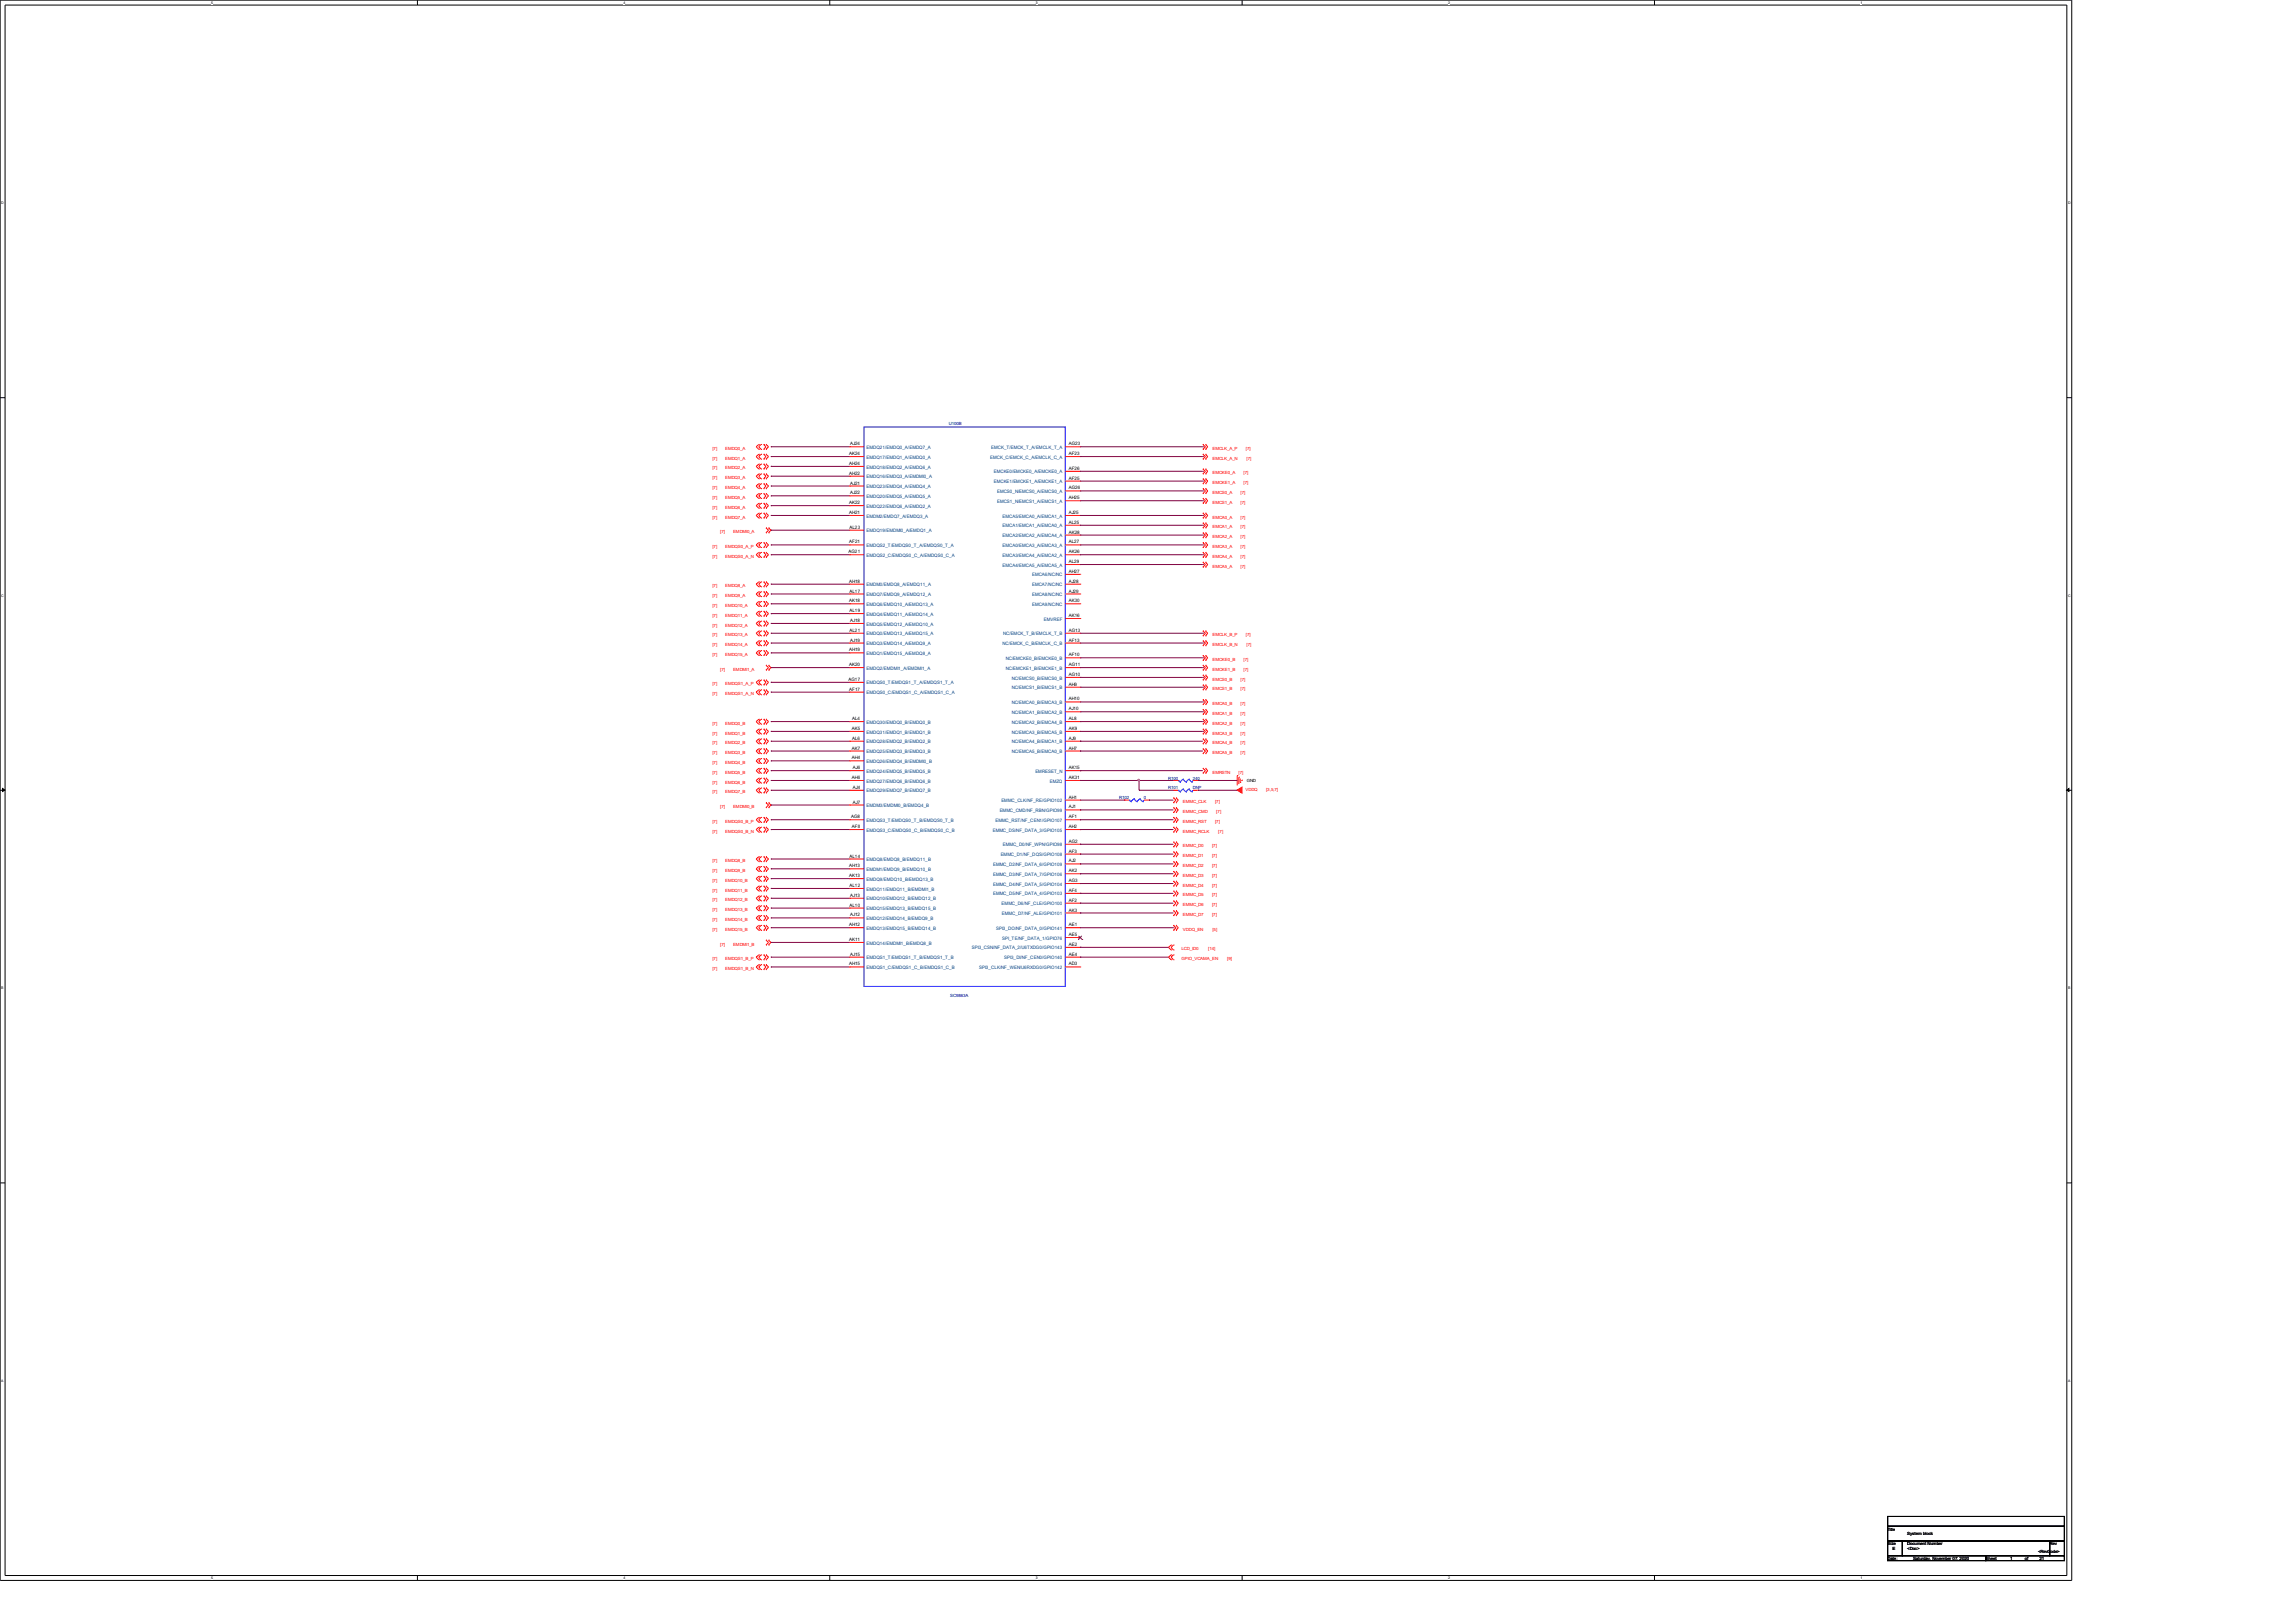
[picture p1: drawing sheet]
<svg xmlns="http://www.w3.org/2000/svg" width="297mm" height="210mm" viewBox="0 0 297 210" stroke-linecap="round" stroke-linejoin="round" font-family="sans-serif">
<defs><g id="words">
<g font-size=".6" fill="#f00">
<text x="92.2" y="58.2">[7]</text>
<text x="92.2" y="59.5">[7]</text>
<text x="93.8" y="58.2">EMDQ0_A</text>
<text x="93.8" y="59.5">EMDQ1_A</text>
<text x="156.8" y="58.2">EMCLK_A_P</text>
<text x="156.8" y="59.5">EMCLK_A_N</text>
<text x="161.1" y="58.2">[7]</text>
<text x="161.2" y="59.5">[7]</text>
<text x="92.2" y="62">[7]</text>
<text x="92.2" y="63.3">[7]</text>
<text x="92.2" y="64.6">[7]</text>
<text x="92.2" y="65.8">[7]</text>
<text x="92.2" y="60.7">[7]</text>
<text x="93.8" y="62">EMDQ3_A</text>
<text x="93.8" y="63.3">EMDQ4_A</text>
<text x="93.8" y="64.6">EMDQ5_A</text>
<text x="93.8" y="65.8">EMDQ6_A</text>
<text x="93.8" y="60.7">EMDQ2_A</text>
<text x="156.8" y="61.4">EMCKE0_A</text>
<text x="156.8" y="62.7">EMCKE1_A</text>
<text x="156.8" y="63.9">EMCS0_A</text>
<text x="156.8" y="65.2">EMCS1_A</text>
<text x="160.5" y="63.9">[7]</text>
<text x="160.5" y="65.2">[7]</text>
<text x="160.9" y="61.4">[7]</text>
<text x="160.9" y="62.7">[7]</text>
<text x="92.2" y="67.1">[7]</text>
<text x="92.2" y="70.9">[7]</text>
<text x="93.2" y="69">[7]</text>
<text x="93.8" y="67.1">EMDQ7_A</text>
<text x="93.8" y="70.9">EMDQS0_A_P</text>
<text x="94.8" y="69">EMDMI0_A</text>
<text x="156.8" y="67.1">EMCA0_A</text>
<text x="156.8" y="68.4">EMCA1_A</text>
<text x="156.8" y="69.6">EMCA2_A</text>
<text x="156.8" y="70.9">EMCA3_A</text>
<text x="160.5" y="67.1">[7]</text>
<text x="160.5" y="68.4">[7]</text>
<text x="160.5" y="69.6">[7]</text>
<text x="160.5" y="70.9">[7]</text>
<text x="92.2" y="72.2">[7]</text>
<text x="92.2" y="76">[7]</text>
<text x="92.2" y="77.3">[7]</text>
<text x="93.8" y="72.2">EMDQS0_A_N</text>
<text x="93.8" y="76">EMDQ8_A</text>
<text x="93.8" y="77.3">EMDQ9_A</text>
<text x="156.8" y="72.2">EMCA4_A</text>
<text x="156.8" y="73.4">EMCA5_A</text>
<text x="160.5" y="72.2">[7]</text>
<text x="160.5" y="73.4">[7]</text>
<text x="92.2" y="78.5">[7]</text>
<text x="92.2" y="79.8">[7]</text>
<text x="92.2" y="81.1">[7]</text>
<text x="92.2" y="82.3">[7]</text>
<text x="92.2" y="83.6">[7]</text>
<text x="93.8" y="78.5">EMDQ10_A</text>
<text x="93.8" y="79.8">EMDQ11_A</text>
<text x="93.8" y="81.1">EMDQ12_A</text>
<text x="93.8" y="82.3">EMDQ13_A</text>
<text x="93.8" y="83.6">EMDQ14_A</text>
<text x="156.8" y="82.3">EMCLK_B_P</text>
<text x="156.8" y="83.6">EMCLK_B_N</text>
<text x="161.1" y="82.3">[7]</text>
<text x="161.2" y="83.6">[7]</text>
<text x="92.2" y="88.7">[7]</text>
<text x="92.2" y="90">[7]</text>
<text x="92.2" y="84.9">[7]</text>
<text x="93.2" y="86.8">[7]</text>
<text x="93.8" y="88.7">EMDQS1_A_P</text>
<text x="93.8" y="90">EMDQS1_A_N</text>
<text x="93.8" y="84.9">EMDQ15_A</text>
<text x="94.8" y="86.8">EMDMI1_A</text>
<text x="156.8" y="85.5">EMCKE0_B</text>
<text x="156.8" y="86.8">EMCKE1_B</text>
<text x="156.8" y="88.1">EMCS0_B</text>
<text x="156.8" y="89.3">EMCS1_B</text>
<text x="160.5" y="88.1">[7]</text>
<text x="160.5" y="89.3">[7]</text>
<text x="160.9" y="85.5">[7]</text>
<text x="160.9" y="86.8">[7]</text>
<text x="92.2" y="95">[7]</text>
<text x="92.2" y="93.8">[7]</text>
<text x="93.8" y="95">EMDQ1_B</text>
<text x="93.8" y="93.8">EMDQ0_B</text>
<text x="156.8" y="91.2">EMCA0_B</text>
<text x="156.8" y="92.5">EMCA1_B</text>
<text x="156.8" y="93.8">EMCA2_B</text>
<text x="156.8" y="95">EMCA3_B</text>
<text x="160.5" y="91.2">[7]</text>
<text x="160.5" y="92.5">[7]</text>
<text x="160.5" y="93.8">[7]</text>
<text x="160.5" y="95">[7]</text>
<text x="92.2" y="96.3">[7]</text>
<text x="92.2" y="97.6">[7]</text>
<text x="92.2" y="98.8">[7]</text>
<text x="92.2" y="100.1">[7]</text>
<text x="92.2" y="101.4">[7]</text>
<text x="93.8" y="96.3">EMDQ2_B</text>
<text x="93.8" y="97.6">EMDQ3_B</text>
<text x="93.8" y="98.8">EMDQ4_B</text>
<text x="93.8" y="100.1">EMDQ5_B</text>
<text x="93.8" y="101.4">EMDQ6_B</text>
<text x="156.8" y="96.3">EMCA4_B</text>
<text x="156.8" y="97.6">EMCA5_B</text>
<text x="156.8" y="100.1">EMRSTN</text>
<text x="160.2" y="100.1">[7]</text>
<text x="160.5" y="96.3">[7]</text>
<text x="160.5" y="97.6">[7]</text>
<text x="92.2" y="106.5">[7]</text>
<text x="92.2" y="107.7">[7]</text>
<text x="92.2" y="102.7">[7]</text>
<text x="93.2" y="104.6">[7]</text>
<text x="93.8" y="106.5">EMDQS0_B_P</text>
<text x="93.8" y="107.7">EMDQS0_B_N</text>
<text x="93.8" y="102.7">EMDQ7_B</text>
<text x="94.8" y="104.6">EMDMI0_B</text>
<text x="153" y="103.9">EMMC_CLK</text>
<text x="153" y="105.2">EMMC_CMD</text>
<text x="153" y="106.5">EMMC_RST</text>
<text x="153" y="107.7">EMMC_RCLK</text>
<text x="157.2" y="103.9">[7]</text>
<text x="157.2" y="106.5">[7]</text>
<text x="157.3" y="105.2">[7]</text>
<text x="157.6" y="107.7">[7]</text>
<text x="161.1" y="102.4">VDDQ</text>
<text x="163.8" y="102.4">[3,5,7]</text>
<text x="92.2" y="111.5">[7]</text>
<text x="92.2" y="112.8">[7]</text>
<text x="93.8" y="111.5">EMDQ8_B</text>
<text x="93.8" y="112.8">EMDQ9_B</text>
<text x="153" y="109.6">EMMC_D0</text>
<text x="153" y="110.9">EMMC_D1</text>
<text x="153" y="112.2">EMMC_D2</text>
<text x="153" y="113.5">EMMC_D3</text>
<text x="156.8" y="109.6">[7]</text>
<text x="156.8" y="110.9">[7]</text>
<text x="156.8" y="112.2">[7]</text>
<text x="156.8" y="113.5">[7]</text>
<text x="92.2" y="115.4">[7]</text>
<text x="92.2" y="116.6">[7]</text>
<text x="92.2" y="117.9">[7]</text>
<text x="92.2" y="119.2">[7]</text>
<text x="92.2" y="114.1">[7]</text>
<text x="93.8" y="115.4">EMDQ11_B</text>
<text x="93.8" y="116.6">EMDQ12_B</text>
<text x="93.8" y="117.9">EMDQ13_B</text>
<text x="93.8" y="119.2">EMDQ14_B</text>
<text x="93.8" y="114.1">EMDQ10_B</text>
<text x="153" y="114.7">EMMC_D4</text>
<text x="153" y="116">EMMC_D5</text>
<text x="153" y="117.3">EMMC_D6</text>
<text x="153" y="118.5">EMMC_D7</text>
<text x="156.8" y="114.7">[7]</text>
<text x="156.8" y="116">[7]</text>
<text x="156.8" y="117.3">[7]</text>
<text x="156.8" y="118.5">[7]</text>
<text x="92.2" y="120.4">[7]</text>
<text x="92.2" y="124.2">[7]</text>
<text x="92.2" y="125.5">[7]</text>
<text x="93.2" y="122.3">[7]</text>
<text x="93.8" y="120.4">EMDQ15_B</text>
<text x="93.8" y="124.2">EMDQS1_B_P</text>
<text x="93.8" y="125.5">EMDQS1_B_N</text>
<text x="94.8" y="122.3">EMDMI1_B</text>
<text x="152.9" y="123">LCD_ID0</text>
<text x="152.9" y="124.2">GPIO_VCAMA_EN</text>
<text x="153" y="120.4">VDDQ_EN</text>
<text x="156.3" y="123">[14]</text>
<text x="156.8" y="120.4">[5]</text>
<text x="158.7" y="124.2">[9]</text>
</g>
<g font-size=".6">
<text x="109.8" y="58.9">AK24</text>
<text x="110" y="57.6">AJ24</text>
<text x="138.2" y="57.6">AG23</text>
<text x="138.2" y="58.9">AF23</text>
<text x="109.8" y="60.2">AH24</text>
<text x="109.8" y="61.4">AH22</text>
<text x="109.8" y="65.2">AK22</text>
<text x="110" y="62.7">AJ21</text>
<text x="110" y="64">AJ22</text>
<text x="138.2" y="60.8">AF26</text>
<text x="138.2" y="62.1">AF25</text>
<text x="138.2" y="63.3">AG26</text>
<text x="138.2" y="64.6">AH25</text>
<text x="109.8" y="71.6">AG21</text>
<text x="109.8" y="66.5">AH21</text>
<text x="109.8" y="70.3">AF21</text>
<text x="109.9" y="68.4">AL23</text>
<text x="138.2" y="70.3">AL27</text>
<text x="138.2" y="67.8">AL25</text>
<text x="138.2" y="69">AK28</text>
<text x="138.2" y="71.6">AK26</text>
<text x="138.2" y="66.5">AJ25</text>
<text x="109.8" y="75.4">AH18</text>
<text x="109.8" y="77.9">AK18</text>
<text x="109.9" y="76.7">AL17</text>
<text x="138.2" y="72.9">AL29</text>
<text x="138.2" y="74.1">AH27</text>
<text x="138.2" y="75.4">AJ28</text>
<text x="138.2" y="76.7">AJ29</text>
<text x="138.2" y="77.9">AK30</text>
<text x="109.9" y="79.2">AL19</text>
<text x="109.9" y="81.7">AL21</text>
<text x="110" y="80.5">AJ18</text>
<text x="110" y="83">AJ19</text>
<text x="138.2" y="81.7">AG13</text>
<text x="138.2" y="83">AF13</text>
<text x="138.2" y="79.8">AK16</text>
<text x="109.8" y="88.1">AG17</text>
<text x="109.8" y="84.3">AH19</text>
<text x="109.8" y="86.2">AK20</text>
<text x="109.8" y="89.4">AF17</text>
<text x="138.2" y="84.9">AF10</text>
<text x="138.2" y="86.2">AG11</text>
<text x="138.2" y="87.5">AG10</text>
<text x="138.2" y="88.7">AH9</text>
<text x="110.2" y="94.4">AK5</text>
<text x="110.2" y="93.2">AL4</text>
<text x="110.2" y="95.7">AL6</text>
<text x="138.2" y="90.6">AH10</text>
<text x="138.2" y="91.9">AJ10</text>
<text x="138.2" y="93.2">AL8</text>
<text x="138.2" y="94.4">AK9</text>
<text x="138.2" y="95.7">AJ9</text>
<text x="110.2" y="97">AK7</text>
<text x="110.2" y="98.3">AH4</text>
<text x="110.2" y="100.8">AH6</text>
<text x="110.3" y="99.5">AJ6</text>
<text x="138.2" y="97">AH7</text>
<text x="138.2" y="100.8">AK31</text>
<text x="138.2" y="99.5">AK15</text>
<text x="161.3" y="101.1">GND</text>
<text x="110.1" y="105.9">AG8</text>
<text x="110.2" y="107.1">AF8</text>
<text x="110.3" y="102.1">AJ4</text>
<text x="110.3" y="104">AJ7</text>
<text x="138.2" y="103.3">AH1</text>
<text x="138.2" y="104.6">AJ1</text>
<text x="138.2" y="105.9">AF1</text>
<text x="138.2" y="107.1">AH2</text>
<text x="109.8" y="112.2">AH13</text>
<text x="109.8" y="113.5">AK13</text>
<text x="109.9" y="111">AL14</text>
<text x="138.2" y="109.1">AG2</text>
<text x="138.2" y="110.3">AF3</text>
<text x="138.2" y="111.6">AJ2</text>
<text x="138.2" y="112.9">AK2</text>
<text x="109.8" y="119.8">AH12</text>
<text x="109.9" y="114.8">AL12</text>
<text x="109.9" y="117.3">AL10</text>
<text x="110" y="116">AJ13</text>
<text x="110" y="118.6">AJ12</text>
<text x="138.2" y="114.1">AG3</text>
<text x="138.2" y="115.4">AF4</text>
<text x="138.2" y="116.7">AF2</text>
<text x="138.2" y="117.9">AK3</text>
<text x="138.2" y="119.8">AE1</text>
<text x="109.8" y="121.8">AK11</text>
<text x="109.8" y="124.9">AH15</text>
<text x="110" y="123.7">AJ15</text>
<text x="138.2" y="121.1">AE5</text>
<text x="138.2" y="122.4">AE2</text>
<text x="138.2" y="123.7">AE4</text>
<text x="138.2" y="124.9">AD3</text>
<text x="244.2" y="198">Title</text>
<text x="244.2" y="199.9">Size</text>
<text x="244.2" y="201.8">Date:</text>
<text x="244.8" y="200.6">E</text>
<text x="246.7" y="199.9">Document Number</text>
<text x="246.7" y="200.6">&lt;Doc&gt;</text>
<text x="246.7" y="198.7">System block</text>
<text x="247.5" y="201.8">Saturday, November 07, 2020</text>
<text x="256.9" y="201.8">Sheet</text>
<text x="260" y="201.8">1</text>
<text x="261.9" y="201.8">of</text>
<text x="263.6" y="200.9">&lt;RevCode&gt;</text>
<text x="263.8" y="201.8">21</text>
<text x="265.1" y="199.9">Rev</text>
</g>
<g font-size=".6" fill="#004080">
<text x="112.1" y="58.1">EMDQ21/EMDQ0_A/EMDQ7_A</text>
<text x="112.1" y="59.4">EMDQ17/EMDQ1_A/EMDQ0_A</text>
<text x="128.1" y="59.4">EMCK_C/EMCK_C_A/EMCLK_C_A</text>
<text x="128.2" y="58.1">EMCK_T/EMCK_T_A/EMCLK_T_A</text>
<text x="112.1" y="60.6">EMDQ18/EMDQ2_A/EMDQ6_A</text>
<text x="112.1" y="61.9">EMDQ16/EMDQ3_A/EMDMI0_A</text>
<text x="112.1" y="63.2">EMDQ23/EMDQ4_A/EMDQ4_A</text>
<text x="112.1" y="64.4">EMDQ20/EMDQ5_A/EMDQ5_A</text>
<text x="112.1" y="65.7">EMDQ22/EMDQ6_A/EMDQ2_A</text>
<text x="128.6" y="61.3">EMCKE0/EMCKE0_A/EMCKE0_A</text>
<text x="128.6" y="62.5">EMCKE1/EMCKE1_A/EMCKE1_A</text>
<text x="129" y="63.8">EMCS0_N/EMCS0_A/EMCS0_A</text>
<text x="129" y="65.1">EMCS1_N/EMCS1_A/EMCS1_A</text>
<text x="112.1" y="67">EMDM2/EMDQ7_A/EMDQ3_A</text>
<text x="112.1" y="68.9">EMDQ19/EMDMI0_A/EMDQ1_A</text>
<text x="112.1" y="70.8">EMDQS2_T/EMDQS0_T_A/EMDQS0_T_A</text>
<text x="129.7" y="70.8">EMCA0/EMCA3_A/EMCA3_A</text>
<text x="129.7" y="68.2">EMCA1/EMCA1_A/EMCA0_A</text>
<text x="129.7" y="69.5">EMCA2/EMCA2_A/EMCA4_A</text>
<text x="129.7" y="67">EMCA5/EMCA0_A/EMCA1_A</text>
<text x="112.1" y="72.1">EMDQS2_C/EMDQS0_C_A/EMDQS0_C_A</text>
<text x="112.1" y="75.9">EMDM0/EMDQ8_A/EMDQ11_A</text>
<text x="112.1" y="77.1">EMDQ7/EMDQ9_A/EMDQ12_A</text>
<text x="129.7" y="72.1">EMCA3/EMCA4_A/EMCA2_A</text>
<text x="129.7" y="73.3">EMCA4/EMCA5_A/EMCA5_A</text>
<text x="133.5" y="74.6">EMCA6/NC/NC</text>
<text x="133.5" y="75.9">EMCA7/NC/NC</text>
<text x="133.5" y="77.1">EMCA8/NC/NC</text>
<text x="112.1" y="78.4">EMDQ6/EMDQ10_A/EMDQ13_A</text>
<text x="112.1" y="79.7">EMDQ4/EMDQ11_A/EMDQ14_A</text>
<text x="112.1" y="80.9">EMDQ5/EMDQ12_A/EMDQ10_A</text>
<text x="112.1" y="82.2">EMDQ0/EMDQ13_A/EMDQ15_A</text>
<text x="112.1" y="83.5">EMDQ3/EMDQ14_A/EMDQ9_A</text>
<text x="129.7" y="83.5">NC/EMCK_C_B/EMCLK_C_B</text>
<text x="129.8" y="82.2">NC/EMCK_T_B/EMCLK_T_B</text>
<text x="133.5" y="78.4">EMCA9/NC/NC</text>
<text x="135" y="80.3">EMVREF</text>
<text x="112.1" y="84.8">EMDQ1/EMDQ15_A/EMDQ8_A</text>
<text x="112.1" y="86.7">EMDQ2/EMDMI1_A/EMDMI1_A</text>
<text x="112.1" y="88.6">EMDQS0_T/EMDQS1_T_A/EMDQS1_T_A</text>
<text x="112.1" y="89.8">EMDQS0_C/EMDQS1_C_A/EMDQS1_C_A</text>
<text x="130.1" y="85.4">NC/EMCKE0_B/EMCKE0_B</text>
<text x="130.1" y="86.7">NC/EMCKE1_B/EMCKE1_B</text>
<text x="130.9" y="87.9">NC/EMCS0_B/EMCS0_B</text>
<text x="130.9" y="89.2">NC/EMCS1_B/EMCS1_B</text>
<text x="112.1" y="93.6">EMDQ30/EMDQ0_B/EMDQ0_B</text>
<text x="112.1" y="94.9">EMDQ31/EMDQ1_B/EMDQ1_B</text>
<text x="130.9" y="91.1">NC/EMCA0_B/EMCA3_B</text>
<text x="130.9" y="92.4">NC/EMCA1_B/EMCA2_B</text>
<text x="130.9" y="93.6">NC/EMCA2_B/EMCA4_B</text>
<text x="130.9" y="94.9">NC/EMCA3_B/EMCA5_B</text>
<text x="112.1" y="96.2">EMDQ28/EMDQ2_B/EMDQ2_B</text>
<text x="112.1" y="97.5">EMDQ25/EMDQ3_B/EMDQ3_B</text>
<text x="112.1" y="98.7">EMDQ26/EMDQ4_B/EMDMI0_B</text>
<text x="112.1" y="100">EMDQ24/EMDQ5_B/EMDQ5_B</text>
<text x="112.1" y="101.3">EMDQ27/EMDQ6_B/EMDQ6_B</text>
<text x="130.9" y="96.2">NC/EMCA4_B/EMCA1_B</text>
<text x="130.9" y="97.5">NC/EMCA5_B/EMCA0_B</text>
<text x="133.9" y="100">EMRESET_N</text>
<text x="135.8" y="101.3">EMZQ</text>
<text x="112.1" y="102.5">EMDQ29/EMDQ7_B/EMDQ7_B</text>
<text x="112.1" y="104.4">EMDM3/EMDMI0_B/EMDQ4_B</text>
<text x="112.1" y="106.3">EMDQS3_T/EMDQS0_T_B/EMDQS0_T_B</text>
<text x="112.1" y="107.6">EMDQS3_C/EMDQS0_C_B/EMDQS0_C_B</text>
<text x="128.4" y="107.6">EMMC_DS/NF_DATA_3/GPIO105</text>
<text x="128.8" y="106.3">EMMC_RST/NF_CEN1/GPIO107</text>
<text x="129.3" y="105.1">EMMC_CMD/NF_RBN/GPIO99</text>
<text x="129.5" y="103.8">EMMC_CLK/NF_RE/GPIO102</text>
<text x="112.1" y="111.4">EMDQ8/EMDQ8_B/EMDQ11_B</text>
<text x="112.1" y="112.7">EMDM1/EMDQ9_B/EMDQ10_B</text>
<text x="112.1" y="114">EMDQ9/EMDQ10_B/EMDQ13_B</text>
<text x="128.5" y="112.1">EMMC_D2/NF_DATA_6/GPIO109</text>
<text x="128.5" y="113.3">EMMC_D3/NF_DATA_7/GPIO106</text>
<text x="129.4" y="110.8">EMMC_D1/NF_DQS/GPIO108</text>
<text x="129.7" y="109.5">EMMC_D0/NF_WPN/GPIO98</text>
<text x="112.1" y="115.2">EMDQ11/EMDQ11_B/EMDMI1_B</text>
<text x="112.1" y="116.5">EMDQ10/EMDQ12_B/EMDQ12_B</text>
<text x="112.1" y="117.8">EMDQ15/EMDQ13_B/EMDQ15_B</text>
<text x="112.1" y="119">EMDQ12/EMDQ14_B/EMDQ9_B</text>
<text x="128.5" y="114.6">EMMC_D4/NF_DATA_5/GPIO104</text>
<text x="128.5" y="115.9">EMMC_D5/NF_DATA_4/GPIO103</text>
<text x="129.6" y="117.1">EMMC_D6/NF_CLE/GPIO100</text>
<text x="129.6" y="118.4">EMMC_D7/NF_ALE/GPIO101</text>
<text x="112.1" y="120.3">EMDQ13/EMDQ15_B/EMDQ14_B</text>
<text x="112.1" y="122.2">EMDQ14/EMDMI1_B/EMDQ8_B</text>
<text x="112.1" y="124.1">EMDQS1_T/EMDQS1_T_B/EMDQS1_T_B</text>
<text x="112.1" y="125.4">EMDQS1_C/EMDQS1_C_B/EMDQS1_C_B</text>
<text x="125.7" y="122.9">SPI3_CSN/NF_DATA_2/U6TXDG0/GPIO143</text>
<text x="126.6" y="125.4">SPI3_CLK/NF_WEN/U6RXDG0/GPIO142</text>
<text x="128.9" y="120.3">SPI3_DO/NF_DATA_0/GPIO141</text>
<text x="129.7" y="121.6">SPI_TE/NF_DATA_1/GPIO76</text>
<text x="129.9" y="124.1">SPI3_DI/NF_CEN0/GPIO140</text>
</g>
<g font-size=".6" fill="#000080">
<text x="122.8" y="55">U100B</text>
<text x="151.1" y="100.9">R100</text>
<text x="154.3" y="100.9">240</text>
<text x="144.8" y="103.4">R102</text>
<text x="147.9" y="103.4">0</text>
<text x="151.1" y="102.2">R101</text>
<text x="154.3" y="102.2">DNP</text>
<text x="122.9" y="129">SC9863A</text>
</g>
<g font-size=".5">
<text x="27.3" y=".5">5</text>
<text x="80.6" y=".5">4</text>
<text x="134" y=".5">3</text>
<text x="187.3" y=".5">2</text>
<text x="240.7" y=".5">1</text>
<text x=".2" y="26.4">D</text>
<text x="267.5" y="26.4">D</text>
<text x=".2" y="77.2">C</text>
<text x="267.5" y="77.2">C</text>
<text x=".2" y="128">B</text>
<text x="267.5" y="128">B</text>
<text x=".2" y="178.8">A</text>
<text x="267.5" y="178.8">A</text>
<text x="27.3" y="204.3">5</text>
<text x="80.6" y="204.3">4</text>
<text x="134" y="204.3">3</text>
<text x="187.3" y="204.3">2</text>
<text x="240.7" y="204.3">1</text>
</g>
</g></defs>
<path d="M0 0h268v204.5h-268zM.7 .7h266.7v203.2h-266.7z" fill="none" stroke="#000" stroke-width=".13"/>
<g fill="#fff">
<path d="M27.3 .1h.2v.5h-.2z"/>
<path d="M27.3 203.9h.2v.5h-.2z"/>
</g>
<path d="M54 0v.7M54 203.9v.6" fill="none" stroke="#000" stroke-width=".13"/>
<g fill="#fff">
<path d="M80.6 .1h.3v.5h-.3z"/>
<path d="M80.6 203.9h.3v.5h-.3z"/>
</g>
<path d="M107.3 0v.7M107.3 203.9v.6" fill="none" stroke="#000" stroke-width=".13"/>
<g fill="#fff">
<path d="M134 .1h.2v.5h-.2z"/>
<path d="M134 203.9h.2v.5h-.2z"/>
</g>
<path d="M160.7 0v.7M160.7 203.9v.6" fill="none" stroke="#000" stroke-width=".13"/>
<g fill="#fff">
<path d="M187.3 .1h.2v.5h-.2z"/>
<path d="M187.3 203.9h.2v.5h-.2z"/>
</g>
<path d="M214 0v.7M214 203.9v.6" fill="none" stroke="#000" stroke-width=".13"/>
<g fill="#fff">
<path d="M240.7 .1h.2v.5h-.2z"/>
<path d="M240.7 203.9h.2v.5h-.2z"/>
<path d="M.2 26h.3v.5h-.3z"/>
<path d="M267.5 26h.3v.5h-.3z"/>
<path d="M.2 76.8h.3v.5h-.3z"/>
<path d="M267.5 76.8h.3v.5h-.3z"/>
</g>
<path d="M0 51.5h.7M267.4 51.5h.6" fill="none" stroke="#000" stroke-width=".13"/>
<g fill="#fff">
<path d="M.2 127.6h.2v.5h-.2z"/>
<path d="M267.5 127.6h.3v.5h-.3z"/>
</g>
<path d="M0 102.3h.7M267.4 102.3h.6" fill="none" stroke="#000" stroke-width=".13"/>
<path d="M.3 102l.3 .2-.3 .2zM267.3 102.2l.3-.2v.4z" fill="#000" stroke="#000" stroke-width=".13"/>
<g fill="#fff">
<path d="M.2 178.4h.3v.5h-.3z"/>
<path d="M267.5 178.4h.3v.5h-.3z"/>
</g>
<path d="M0 153.1h.7M267.4 153.1h.6M244.2 196.2h22.8v1.3h-22.8zM244.2 197.5h22.8v1.9h-22.8zM244.2 199.4h1.9v1.9h-1.9zM246.1 199.4h19v1.9h-19zM265.1 199.4h1.9v1.9h-1.9zM244.2 201.3h12.7v.6h-12.7zM256.9 201.3h10.1v.6h-10.1z" fill="none" stroke="#000" stroke-width=".13"/>
<g fill="none" stroke="#f00" stroke-width=".13">
<path d="M98.1 57.5h.1M98.1 58.1h.1M98.1 58.8h.1M98.1 59.4h.1M98.1 57.5l-.3 .3 .3 .3M98.1 58.8l-.3 .3 .3 .3M98.4 58.1h.1M98.4 57.5h.1M98.4 59.4h.1M98.4 58.8h.1M98.4 58.8l-.3 .3 .3 .3M98.4 57.5l-.3 .3 .3 .3"/>
<path d="M98.8 58.1h.1M98.8 57.5h.1M98.8 59.4h.1M98.8 58.8h.1M98.8 57.5l.3 .3-.3 .3M98.8 58.8l.3 .3-.3 .3M99.1 58.1h.1M99.1 57.5h.1M99.1 59.4h.1M99.1 58.8h.1M99.1 57.5l.3 .3-.3 .3M99.1 58.8l.3 .3-.3 .3"/>
<path d="M109.9 57.8h.1M109.9 59.1h.1M109.9 57.8h1.9M109.9 59.1h1.9M137.8 57.8h1.9M137.8 59.1h1.9M139.7 57.8h.1M139.7 59.1h.1M155.6 57.5h.1M155.6 58.1h.1M155.6 58.8h.1M155.6 59.4h.1"/>
<path d="M155.6 57.5l.3 .3-.3 .3M155.6 58.8l.3 .3-.3 .3M155.9 57.5h.1M155.9 58.1h.1M155.9 58.8h.1M155.9 59.4h.1M155.9 57.5l.3 .3-.3 .3M155.9 58.8l.3 .3-.3 .3M98.1 61.3h.1M98.1 62h.1M98.1 62.6h.1M98.1 63.2h.1"/>
<path d="M98.1 63.9h.1M98.1 64.5h.1M98.1 65.1h.1M98.1 65.8h.1M98.1 66.4h.1M98.1 67h.1M98.1 70.2h.1M98.1 70.8h.1M98.1 71.5h.1M98.1 72.1h.1M98.1 75.3h.1M98.1 75.9h.1"/>
<path d="M98.1 76.6h.1M98.1 77.2h.1M98.1 77.8h.1M98.1 78.5h.1M98.1 60h.1M98.1 60.7h.1M98.1 79.1h.1M98.1 79.7h.1M98.1 60l-.3 .3 .3 .4M98.1 61.3l-.3 .3 .3 .4M98.1 62.6l-.3 .3 .3 .3M98.1 63.9l-.3 .3 .3 .3"/>
<path d="M98.1 65.1l-.3 .3 .3 .4M98.1 66.4l-.3 .3 .3 .3M98.1 70.2l-.3 .3 .3 .3M98.1 71.5l-.3 .3 .3 .3M98.1 75.3l-.3 .3 .3 .3M98.1 76.6l-.3 .3 .3 .3M98.1 77.8l-.3 .3 .3 .4M98.1 79.1l-.3 .3 .3 .3M98.4 62h.1M98.4 61.3h.1M98.4 63.2h.1M98.4 62.6h.1"/>
<path d="M98.4 64.5h.1M98.4 63.9h.1M98.4 65.8h.1M98.4 65.1h.1M98.4 67h.1M98.4 66.4h.1M98.4 70.8h.1M98.4 70.2h.1M98.4 72.1h.1M98.4 71.5h.1M98.4 75.9h.1M98.4 75.3h.1"/>
<path d="M98.4 77.2h.1M98.4 76.6h.1M98.4 78.5h.1M98.4 77.8h.1M98.4 60.7h.1M98.4 60h.1M98.4 79.7h.1M98.4 79.1h.1M98.4 60l-.3 .3 .3 .4M98.4 62.6l-.3 .3 .3 .3M98.4 61.3l-.3 .3 .3 .4M98.4 63.9l-.3 .3 .3 .3"/>
<path d="M98.4 65.1l-.3 .3 .3 .4M98.4 66.4l-.3 .3 .3 .3M98.4 71.5l-.3 .3 .3 .3M98.4 70.2l-.3 .3 .3 .3M98.4 76.6l-.3 .3 .3 .3M98.4 75.3l-.3 .3 .3 .3M98.4 77.8l-.3 .3 .3 .4M98.4 79.1l-.3 .3 .3 .3M98.8 62h.1M98.8 61.3h.1M98.8 63.2h.1M98.8 62.6h.1"/>
<path d="M98.8 64.5h.1M98.8 63.9h.1M98.8 65.8h.1M98.8 65.1h.1M98.8 67h.1M98.8 66.4h.1M98.8 70.8h.1M98.8 70.2h.1M98.8 72.1h.1M98.8 71.5h.1M98.8 75.9h.1M98.8 75.3h.1"/>
<path d="M98.8 77.2h.1M98.8 76.6h.1M98.8 78.5h.1M98.8 77.8h.1M98.8 60.7h.1M98.8 60h.1M98.8 79.7h.1M98.8 79.1h.1M98.8 60l.3 .3-.3 .4M98.8 61.3l.3 .3-.3 .4M98.8 62.6l.3 .3-.3 .3M98.8 63.9l.3 .3-.3 .3"/>
<path d="M98.8 65.1l.3 .3-.3 .4M98.8 66.4l.3 .3-.3 .3M98.8 70.2l.3 .3-.3 .3M98.8 71.5l.3 .3-.3 .3M98.8 75.3l.3 .3-.3 .3M98.8 76.6l.3 .3-.3 .3M98.8 77.8l.3 .3-.3 .4M98.8 79.1l.3 .3-.3 .3M99.1 62h.1M99.1 61.3h.1M99.1 63.2h.1M99.1 62.6h.1"/>
<path d="M99.1 64.5h.1M99.1 63.9h.1M99.1 65.8h.1M99.1 65.1h.1M99.1 67h.1M99.1 66.4h.1M99.1 70.8h.1M99.1 70.2h.1M99.1 72.1h.1M99.1 71.5h.1M99.1 75.9h.1M99.1 75.3h.1"/>
<path d="M99.1 77.2h.1M99.1 76.6h.1M99.1 78.5h.1M99.1 77.8h.1M99.1 68.3h.1M99.1 68.9h.1M99.1 60.7h.1M99.1 60h.1M99.1 79.7h.1M99.1 79.1h.1M99.1 61.3l.3 .3-.3 .4M99.1 60l.3 .3-.3 .4"/>
<path d="M99.1 62.6l.3 .3-.3 .3M99.1 63.9l.3 .3-.3 .3M99.1 65.1l.3 .3-.3 .4M99.1 66.4l.3 .3-.3 .3M99.1 70.2l.3 .3-.3 .3M99.1 71.5l.3 .3-.3 .3M99.1 75.3l.3 .3-.3 .3M99.1 76.6l.3 .3-.3 .3M99.1 77.8l.3 .3-.3 .4M99.1 68.3l.3 .3-.3 .3M99.1 79.1l.3 .3-.3 .3M99.4 68.9h.1"/>
<path d="M99.4 68.3h.1M99.4 68.3l.3 .3-.3 .3M109.9 60.3h.1M109.9 61.6h.1M109.9 62.9h.1M109.9 64.2h.1M109.9 65.4h.1M109.9 66.7h.1M109.9 68.6h.1M109.9 70.5h.1M109.9 71.8h.1M109.9 75.6h.1"/>
<path d="M109.9 76.9h.1M109.9 78.1h.1M109.9 79.4h.1M109.9 60.3h1.9M109.9 61.6h1.9M109.9 62.9h1.9M109.9 64.2h1.9M109.9 65.4h1.9M109.9 66.7h1.9M109.9 68.6h1.9M109.9 70.5h1.9M109.9 71.8h1.9"/>
<path d="M109.9 75.6h1.9M109.9 76.9h1.9M109.9 78.1h1.9M109.9 79.4h1.9M137.8 66.7h1.9M137.8 70.5h1.9M137.8 71.8h1.9M137.8 75.6h1.9M137.8 76.9h1.9M137.8 78.1h1.9M137.8 68h1.9M137.8 69.2h1.9"/>
<path d="M137.8 73h1.9M137.8 74.3h1.9M137.8 61h1.9M137.8 62.3h1.9M137.8 63.5h1.9M137.8 64.8h1.9M139.7 70.5h.1M139.7 68h.1M139.7 69.2h.1M139.7 71.8h.1M139.7 73h.1M139.7 66.7h.1"/>
<path d="M139.7 74.3h.1M139.7 75.6h.1M139.7 76.9h.1M139.7 78.1h.1M139.7 61h.1M139.7 62.3h.1M139.7 63.5h.1M139.7 64.8h.1M155.6 60.7h.1M155.6 61.3h.1M155.6 62h.1M155.6 62.6h.1"/>
<path d="M155.6 63.2h.1M155.6 63.9h.1M155.6 64.5h.1M155.6 65.1h.1M155.6 66.4h.1M155.6 67h.1M155.6 67.7h.1M155.6 68.3h.1M155.6 68.9h.1M155.6 69.6h.1M155.6 70.2h.1M155.6 70.8h.1"/>
<path d="M155.6 71.5h.1M155.6 72.1h.1M155.6 72.7h.1M155.6 73.4h.1M155.6 60.7l.3 .3-.3 .3M155.6 62l.3 .3-.3 .3M155.6 63.2l.3 .3-.3 .4M155.6 64.5l.3 .3-.3 .3M155.6 66.4l.3 .3-.3 .3M155.6 67.7l.3 .3-.3 .3M155.6 68.9l.3 .3-.3 .4M155.6 70.2l.3 .3-.3 .3"/>
<path d="M155.6 71.5l.3 .3-.3 .3M155.6 72.7l.3 .3-.3 .4M155.9 60.7h.1M155.9 61.3h.1M155.9 62h.1M155.9 62.6h.1M155.9 63.2h.1M155.9 63.9h.1M155.9 64.5h.1M155.9 65.1h.1M155.9 66.4h.1M155.9 67h.1"/>
<path d="M155.9 67.7h.1M155.9 68.3h.1M155.9 68.9h.1M155.9 69.6h.1M155.9 70.2h.1M155.9 70.8h.1M155.9 71.5h.1M155.9 72.1h.1M155.9 72.7h.1M155.9 73.4h.1M155.9 60.7l.3 .3-.3 .3M155.9 62l.3 .3-.3 .3"/>
<path d="M155.9 63.2l.3 .3-.3 .4M155.9 64.5l.3 .3-.3 .3M155.9 66.4l.3 .3-.3 .3M155.9 67.7l.3 .3-.3 .3M155.9 68.9l.3 .3-.3 .4M155.9 70.2l.3 .3-.3 .3M155.9 71.5l.3 .3-.3 .3M155.9 72.7l.3 .3-.3 .4M98.1 88h.1M98.1 88.6h.1M98.1 89.3h.1M98.1 89.9h.1"/>
<path d="M98.1 94.3h.1M98.1 95h.1M98.1 80.4h.1M98.1 81h.1M98.1 81.6h.1M98.1 82.3h.1M98.1 82.9h.1M98.1 83.5h.1M98.1 84.2h.1M98.1 84.8h.1M98.1 93.1h.1M98.1 93.7h.1"/>
<path d="M98.1 95.6h.1M98.1 96.2h.1M98.1 96.9h.1M98.1 97.5h.1M98.1 98.1h.1M98.1 98.8h.1M98.1 99.4h.1M98.1 88l-.3 .3 .3 .3M98.1 89.3l-.3 .3 .3 .3M98.1 93.1l-.3 .3 .3 .3M98.1 94.3l-.3 .3 .3 .4M98.1 84.2l-.3 .3 .3 .3"/>
<path d="M98.1 80.4l-.3 .3 .3 .3M98.1 81.6l-.3 .3 .3 .4M98.1 82.9l-.3 .3 .3 .3M98.1 95.6l-.3 .3 .3 .3M98.1 96.9l-.3 .3 .3 .3M98.1 98.1l-.3 .3 .3 .4M98.1 99.4l-.3 .3 .3 .4M98.4 88.6h.1M98.4 88h.1M98.4 89.9h.1M98.4 89.3h.1M98.4 95h.1"/>
<path d="M98.4 94.3h.1M98.4 81h.1M98.4 80.4h.1M98.4 82.3h.1M98.4 81.6h.1M98.4 83.5h.1M98.4 82.9h.1M98.4 84.8h.1M98.4 84.2h.1M98.4 93.7h.1M98.4 93.1h.1M98.4 96.2h.1"/>
<path d="M98.4 95.6h.1M98.4 97.5h.1M98.4 96.9h.1M98.4 98.8h.1M98.4 98.1h.1M98.4 99.4h.1M98.4 89.3l-.3 .3 .3 .3M98.4 88l-.3 .3 .3 .3M98.4 95.6l-.3 .3 .3 .3M98.4 94.3l-.3 .3 .3 .4M98.4 80.4l-.3 .3 .3 .3M98.4 81.6l-.3 .3 .3 .4"/>
<path d="M98.4 82.9l-.3 .3 .3 .3M98.4 84.2l-.3 .3 .3 .3M98.4 93.1l-.3 .3 .3 .3M98.4 96.9l-.3 .3 .3 .3M98.4 98.1l-.3 .3 .3 .4M98.4 99.4l-.3 .3 .3 .4M98.8 88.6h.1M98.8 88h.1M98.8 89.9h.1M98.8 89.3h.1M98.8 95h.1M98.8 94.3h.1"/>
<path d="M98.8 81h.1M98.8 80.4h.1M98.8 82.3h.1M98.8 81.6h.1M98.8 83.5h.1M98.8 82.9h.1M98.8 84.8h.1M98.8 84.2h.1M98.8 93.7h.1M98.8 93.1h.1M98.8 96.2h.1M98.8 95.6h.1"/>
<path d="M98.8 97.5h.1M98.8 96.9h.1M98.8 98.8h.1M98.8 98.1h.1M98.8 99.4h.1M98.8 88l.3 .3-.3 .3M98.8 89.3l.3 .3-.3 .3M98.8 94.3l.3 .3-.3 .4M98.8 80.4l.3 .3-.3 .3M98.8 81.6l.3 .3-.3 .4M98.8 82.9l.3 .3-.3 .3M98.8 84.2l.3 .3-.3 .3"/>
<path d="M98.8 93.1l.3 .3-.3 .3M98.8 95.6l.3 .3-.3 .3M98.8 96.9l.3 .3-.3 .3M98.8 98.1l.3 .3-.3 .4M98.8 99.4l.3 .3-.3 .4M99.1 88.6h.1M99.1 88h.1M99.1 89.9h.1M99.1 89.3h.1M99.1 95h.1M99.1 94.3h.1M99.1 86.1h.1"/>
<path d="M99.1 86.7h.1M99.1 81h.1M99.1 80.4h.1M99.1 82.3h.1M99.1 81.6h.1M99.1 83.5h.1M99.1 82.9h.1M99.1 84.8h.1M99.1 84.2h.1M99.1 93.7h.1M99.1 93.1h.1M99.1 96.2h.1"/>
<path d="M99.1 95.6h.1M99.1 97.5h.1M99.1 96.9h.1M99.1 98.8h.1M99.1 98.1h.1M99.1 99.4h.1M99.1 88l.3 .3-.3 .3M99.1 89.3l.3 .3-.3 .3M99.1 94.3l.3 .3-.3 .4M99.1 93.1l.3 .3-.3 .3M99.1 86.1l.3 .3-.3 .3M99.1 80.4l.3 .3-.3 .3"/>
<path d="M99.1 81.6l.3 .3-.3 .4M99.1 82.9l.3 .3-.3 .3M99.1 84.2l.3 .3-.3 .3M99.1 95.6l.3 .3-.3 .3M99.1 96.9l.3 .3-.3 .3M99.1 98.1l.3 .3-.3 .4M99.1 99.4l.3 .3-.3 .4M99.4 86.7h.1M99.4 86.1h.1M99.4 86.1l.3 .3-.3 .3M109.9 80.7h.1M109.9 81.9h.1"/>
<path d="M109.9 83.2h.1M109.9 84.5h.1M109.9 86.4h.1M109.9 88.3h.1M109.9 89.6h.1M109.9 93.4h.1M109.9 94.6h.1M109.9 95.9h.1M109.9 97.2h.1M109.9 98.4h.1M109.9 99.7h.1M109.9 80.7h1.9"/>
<path d="M109.9 81.9h1.9M109.9 83.2h1.9M109.9 84.5h1.9M109.9 86.4h1.9M109.9 88.3h1.9M109.9 89.6h1.9M109.9 93.4h1.9M109.9 94.6h1.9M109.9 95.9h1.9M109.9 97.2h1.9M109.9 98.4h1.9M109.9 99.7h1.9"/>
<path d="M137.8 81.9h1.9M137.8 83.2h1.9M137.8 86.4h1.9M137.8 93.4h1.9M137.8 94.6h1.9M137.8 95.9h1.9M137.8 97.2h1.9M137.8 99.7h1.9M137.8 85.1h1.9M137.8 87.7h1.9M137.8 88.9h1.9M137.8 90.8h1.9"/>
<path d="M137.8 92.1h1.9M137.8 80h1.9M139.7 81.9h.1M139.7 83.2h.1M139.7 85.1h.1M139.7 86.4h.1M139.7 87.7h.1M139.7 88.9h.1M139.7 90.8h.1M139.7 92.1h.1M139.7 93.4h.1M139.7 94.6h.1"/>
<path d="M139.7 95.9h.1M139.7 97.2h.1M139.7 99.7h.1M139.7 80h.1M155.6 81.6h.1M155.6 82.3h.1M155.6 82.9h.1M155.6 83.5h.1M155.6 84.8h.1M155.6 85.4h.1M155.6 86.1h.1M155.6 86.7h.1"/>
<path d="M155.6 87.4h.1M155.6 88h.1M155.6 88.6h.1M155.6 89.3h.1M155.6 90.5h.1M155.6 91.2h.1M155.6 91.8h.1M155.6 92.4h.1M155.6 93.1h.1M155.6 93.7h.1M155.6 94.3h.1M155.6 95h.1"/>
<path d="M155.6 95.6h.1M155.6 96.2h.1M155.6 96.9h.1M155.6 97.5h.1M155.6 99.4h.1M155.6 99.4l.3 .3-.3 .4M155.6 81.6l.3 .3-.3 .4M155.6 82.9l.3 .3-.3 .3M155.6 84.8l.3 .3-.3 .3M155.6 86.1l.3 .3-.3 .3M155.6 87.4l.3 .3-.3 .3M155.6 88.6l.3 .3-.3 .4"/>
<path d="M155.6 90.5l.3 .3-.3 .4M155.6 91.8l.3 .3-.3 .3M155.6 93.1l.3 .3-.3 .3M155.6 94.3l.3 .3-.3 .4M155.6 95.6l.3 .3-.3 .3M155.6 96.9l.3 .3-.3 .3M155.9 81.6h.1M155.9 82.3h.1M155.9 82.9h.1M155.9 83.5h.1M155.9 84.8h.1M155.9 85.4h.1"/>
<path d="M155.9 86.1h.1M155.9 86.7h.1M155.9 87.4h.1M155.9 88h.1M155.9 88.6h.1M155.9 89.3h.1M155.9 90.5h.1M155.9 91.2h.1M155.9 91.8h.1M155.9 92.4h.1M155.9 93.1h.1M155.9 93.7h.1"/>
<path d="M155.9 94.3h.1M155.9 95h.1M155.9 95.6h.1M155.9 96.2h.1M155.9 96.9h.1M155.9 97.5h.1M155.9 99.4h.1M155.9 81.6l.3 .3-.3 .4M155.9 82.9l.3 .3-.3 .3M155.9 84.8l.3 .3-.3 .3M155.9 86.1l.3 .3-.3 .3M155.9 87.4l.3 .3-.3 .3"/>
<path d="M155.9 88.6l.3 .3-.3 .4M155.9 90.5l.3 .3-.3 .4M155.9 91.8l.3 .3-.3 .3M155.9 93.1l.3 .3-.3 .3M155.9 94.3l.3 .3-.3 .4M155.9 95.6l.3 .3-.3 .3M155.9 96.9l.3 .3-.3 .3M155.9 99.4l.3 .3-.3 .4M98.1 105.8h.1M98.1 106.4h.1M98.1 107h.1M98.1 107.7h.1"/>
<path d="M98.1 110.8h.1M98.1 111.5h.1M98.1 112.1h.1M98.1 112.8h.1M98.1 114.7h.1M98.1 115.3h.1M98.1 115.9h.1M98.1 116.6h.1M98.1 117.2h.1M98.1 117.8h.1M98.1 118.5h.1M98.1 119.1h.1"/>
<path d="M98.1 119.7h.1M98.1 100.1h.1M98.1 100.7h.1M98.1 101.3h.1M98.1 102h.1M98.1 102.6h.1M98.1 113.4h.1M98.1 114h.1M98.1 105.8l-.3 .3 .3 .3M98.1 107l-.3 .3 .3 .4M98.1 110.8l-.3 .3 .3 .4M98.1 112.1l-.3 .3 .3 .4"/>
<path d="M98.1 113.4l-.3 .3 .3 .3M98.1 114.7l-.3 .3 .3 .3M98.1 115.9l-.3 .3 .3 .4M98.1 117.2l-.3 .3 .3 .3M98.1 118.5l-.3 .3 .3 .3M98.1 119.7l-.3 .3 .3 .4M98.1 102l-.3 .3 .3 .3M98.1 100.7l-.3 .3 .3 .3M98.4 106.4h.1M98.4 105.8h.1M98.4 107.7h.1M98.4 107h.1"/>
<path d="M98.4 111.5h.1M98.4 110.8h.1M98.4 112.8h.1M98.4 112.1h.1M98.4 115.3h.1M98.4 114.7h.1M98.4 116.6h.1M98.4 115.9h.1M98.4 117.8h.1M98.4 117.2h.1M98.4 119.1h.1M98.4 118.5h.1"/>
<path d="M98.4 119.7h.1M98.4 100.1h.1M98.4 101.3h.1M98.4 100.7h.1M98.4 102.6h.1M98.4 102h.1M98.4 114h.1M98.4 113.4h.1M98.4 118.5l-.3 .3 .3 .3M98.4 119.7l-.3 .3 .3 .4M98.4 107l-.3 .3 .3 .4M98.4 105.8l-.3 .3 .3 .3"/>
<path d="M98.4 112.1l-.3 .3 .3 .4M98.4 110.8l-.3 .3 .3 .4M98.4 113.4l-.3 .3 .3 .3M98.4 115.9l-.3 .3 .3 .4M98.4 114.7l-.3 .3 .3 .3M98.4 117.2l-.3 .3 .3 .3M98.4 100.7l-.3 .3 .3 .3M98.4 102l-.3 .3 .3 .3M98.8 106.4h.1M98.8 105.8h.1M98.8 107.7h.1M98.8 107h.1"/>
<path d="M98.8 111.5h.1M98.8 110.8h.1M98.8 112.8h.1M98.8 112.1h.1M98.8 115.3h.1M98.8 114.7h.1M98.8 116.6h.1M98.8 115.9h.1M98.8 117.8h.1M98.8 117.2h.1M98.8 119.1h.1M98.8 118.5h.1"/>
<path d="M98.8 119.7h.1M98.8 100.1h.1M98.8 101.3h.1M98.8 100.7h.1M98.8 102.6h.1M98.8 102h.1M98.8 114h.1M98.8 113.4h.1M98.8 105.8l.3 .3-.3 .3M98.8 107l.3 .3-.3 .4M98.8 110.8l.3 .3-.3 .4M98.8 112.1l.3 .3-.3 .4"/>
<path d="M98.8 113.4l.3 .3-.3 .3M98.8 114.7l.3 .3-.3 .3M98.8 115.9l.3 .3-.3 .4M98.8 117.2l.3 .3-.3 .3M98.8 118.5l.3 .3-.3 .3M98.8 119.7l.3 .3-.3 .4M98.8 100.7l.3 .3-.3 .3M98.8 102l.3 .3-.3 .3M99.1 106.4h.1M99.1 105.8h.1M99.1 107.7h.1M99.1 107h.1"/>
<path d="M99.1 111.5h.1M99.1 110.8h.1M99.1 112.8h.1M99.1 112.1h.1M99.1 115.3h.1M99.1 114.7h.1M99.1 116.6h.1M99.1 115.9h.1M99.1 117.8h.1M99.1 117.2h.1M99.1 119.1h.1M99.1 118.5h.1"/>
<path d="M99.1 119.7h.1M99.1 103.9h.1M99.1 104.5h.1M99.1 100.1h.1M99.1 101.3h.1M99.1 100.7h.1M99.1 102.6h.1M99.1 102h.1M99.1 114h.1M99.1 113.4h.1M99.1 117.2l.3 .3-.3 .3M99.1 118.5l.3 .3-.3 .3"/>
<path d="M99.1 105.8l.3 .3-.3 .3M99.1 107l.3 .3-.3 .4M99.1 110.8l.3 .3-.3 .4M99.1 112.1l.3 .3-.3 .4M99.1 114.7l.3 .3-.3 .3M99.1 113.4l.3 .3-.3 .3M99.1 115.9l.3 .3-.3 .4M99.1 119.7l.3 .3-.3 .4M99.1 103.9l.3 .3-.3 .3M99.1 100.7l.3 .3-.3 .3M99.1 102l.3 .3-.3 .3M99.4 104.5h.1"/>
<path d="M99.4 103.9h.1M99.4 103.9l.3 .3-.3 .3M109.9 101h.1M109.9 102.3h.1M109.9 104.2h.1M109.9 106.1h.1M109.9 107.3h.1M109.9 111.1h.1M109.9 112.4h.1M109.9 113.7h.1M109.9 115h.1M109.9 116.2h.1"/>
<path d="M109.9 117.5h.1M109.9 118.8h.1M109.9 101h1.9M109.9 102.3h1.9M109.9 104.2h1.9M109.9 106.1h1.9M109.9 107.3h1.9M109.9 111.1h1.9M109.9 112.4h1.9M109.9 113.7h1.9M109.9 115h1.9M109.9 116.2h1.9"/>
<path d="M109.9 117.5h1.9M109.9 118.8h1.9M137.8 101h1.9M137.8 103.5h1.9M137.8 106.1h1.9M137.8 107.3h1.9M137.8 104.8h1.9M137.8 109.2h1.9M137.8 110.5h1.9M137.8 111.8h1.9M137.8 113.1h1.9M137.8 114.3h1.9"/>
<path d="M137.8 115.6h1.9M137.8 116.9h1.9M137.8 118.1h1.9M139.7 101h.1M139.7 103.5h.1M139.7 104.8h.1M139.7 106.1h.1M139.7 107.3h.1M139.7 109.2h.1M139.7 110.5h.1M139.7 111.8h.1M139.7 113.1h.1"/>
<path d="M139.7 114.3h.1M139.7 115.6h.1M139.7 116.9h.1M139.7 118.1h.1M145.4 103.5h.1M145.4 103.5h.7M148 103.5h.6M148.6 103.5h.1M151.8 103.2h.1M151.8 103.9h.1M151.8 104.5h.1M151.8 105.1h.1"/>
<path d="M151.8 105.8h.1M151.8 106.4h.1M151.8 107h.1M151.8 107.7h.1M151.8 108.9h.1M151.8 109.6h.1M151.8 110.2h.1M151.8 110.8h.1M151.8 111.5h.1M151.8 112.1h.1M151.8 112.8h.1M151.8 113.4h.1"/>
<path d="M151.8 114h.1M151.8 114.7h.1M151.8 115.3h.1M151.8 115.9h.1M151.8 116.6h.1M151.8 117.2h.1M151.8 117.8h.1M151.8 118.5h.1M151.8 119.7h.1M151.8 101h.1M151.8 102.3h.1M151.8 103.2l.3 .3-.3 .4"/>
<path d="M151.8 104.5l.3 .3-.3 .3M151.8 105.8l.3 .3-.3 .3M151.8 107l.3 .3-.3 .4M151.8 108.9l.3 .3-.3 .4M151.8 110.2l.3 .3-.3 .3M151.8 111.5l.3 .3-.3 .3M151.8 112.8l.3 .3-.3 .3M151.8 114l.3 .3-.3 .4M151.8 115.3l.3 .3-.3 .3M151.8 116.6l.3 .3-.3 .3M151.8 117.8l.3 .3-.3 .4M151.8 119.7l.3 .3-.3 .4"/>
<path d="M151.8 101h.6M151.8 102.3h.6M152.1 103.2h.1M152.1 103.9h.1M152.1 104.5h.1M152.1 105.1h.1M152.1 105.8h.1M152.1 106.4h.1M152.1 107h.1M152.1 107.7h.1M152.1 108.9h.1M152.1 109.6h.1"/>
<path d="M152.1 110.2h.1M152.1 110.8h.1M152.1 111.5h.1M152.1 112.1h.1M152.1 112.8h.1M152.1 113.4h.1M152.1 114h.1M152.1 114.7h.1M152.1 115.3h.1M152.1 115.9h.1M152.1 116.6h.1M152.1 117.2h.1"/>
<path d="M152.1 117.8h.1M152.1 118.5h.1M152.1 119.7h.1M152.1 103.2l.3 .3-.3 .4M152.1 104.5l.3 .3-.3 .3M152.1 105.8l.3 .3-.3 .3M152.1 107l.3 .3-.3 .4M152.1 108.9l.3 .3-.3 .4M152.1 110.2l.3 .3-.3 .3M152.1 111.5l.3 .3-.3 .3M152.1 112.8l.3 .3-.3 .3M152.1 114l.3 .3-.3 .4"/>
<path d="M152.1 115.3l.3 .3-.3 .3M152.1 116.6l.3 .3-.3 .3M152.1 117.8l.3 .3-.3 .4M152.1 119.7l.3 .3-.3 .4M154.3 101h.7M154.3 102.3h.7M155 101h.1M155 102.3h.1M155.6 100.1h.1M155.9 100.1h.1M160 100.4h.1M160 100.4v1.2"/>
<path d="M160.3 100.6h.1M160.3 100.6v.9M160.4 101.2h.1M160.4 100.7v.5M160.6 100.9h.1M160.6 100.9v.2M98.1 120.4h.1M98.1 123.5h.1M98.1 124.2h.1M98.1 124.8h.1M98.1 125.5h.1M98.1 123.5l-.3 .3 .3 .4"/>
<path d="M98.1 124.8l-.3 .3 .3 .4M98.4 120.4h.1M98.4 124.2h.1M98.4 123.5h.1M98.4 125.5h.1M98.4 124.8h.1M98.4 124.8l-.3 .3 .3 .4M98.4 123.5l-.3 .3 .3 .4M98.8 120.4h.1M98.8 124.2h.1M98.8 123.5h.1M98.8 125.5h.1"/>
<path d="M98.8 124.8h.1M98.8 123.5l.3 .3-.3 .4M98.8 124.8l.3 .3-.3 .4M99.1 120.4h.1M99.1 124.2h.1M99.1 123.5h.1M99.1 125.5h.1M99.1 124.8h.1M99.1 121.6h.1M99.1 122.3h.1M99.1 123.5l.3 .3-.3 .4M99.1 124.8l.3 .3-.3 .4"/>
<path d="M99.1 121.6l.3 .3-.3 .4M99.4 122.3h.1M99.4 121.6h.1M99.4 121.6l.3 .3-.3 .4M109.9 120h.1M109.9 121.9h.1M109.9 123.8h.1M109.9 125.1h.1M109.9 120h1.9M109.9 121.9h1.9M109.9 123.8h1.9M109.9 125.1h1.9"/>
<path d="M137.8 120h1.9M137.8 123.8h1.9M137.8 125.1h1.9M137.8 121.3h1.9M137.8 122.6h1.9M139.7 120h.1M139.7 121.3h.1M139.7 122.6h.1M139.7 123.8h.1M139.7 125.1h.1M151.5 122.9h.1M151.5 122.3h.1"/>
<path d="M151.5 124.2h.1M151.5 123.5h.1M151.5 122.3l-.3 .3 .3 .3M151.5 123.5l-.3 .3 .3 .4M151.8 120.4h.1M151.8 122.3h.1M151.8 122.9h.1M151.8 123.5h.1M151.8 124.2h.1M151.8 122.3l-.3 .3 .3 .3M151.8 123.5l-.3 .3 .3 .4M152.1 120.4h.1"/>
</g>
<path d="M160 102.2l.7-.3v.7z" fill-rule="evenodd" fill="#f00" stroke="#f00" stroke-width=".13"/>
<g fill="none" stroke="#00f" stroke-width=".13">
<path d="M111.8 55.2h26v72.4h-26zM146.1 103.5h.1M146.1 103.5l.2 .2M146.3 103.7h.1M146.7 103.4h.1M146.7 103.4l.3 .3M146.7 103.4l-.4 .3M147 103.7h.1M147.4 103.4h.1M147.4 103.4l.4 .3M147.4 103.4l-.4 .3M147.8 103.7h.1"/>
<path d="M148 103.5l-.2 .2M152.4 101h.1M152.4 102.3h.1M152.4 101l.2 .2M152.4 102.3l.2 .2M152.6 101.2h.1M152.6 102.5h.1M153 100.8h.1M153 102.1h.1M153 100.8l.4 .4M153 100.8l-.4 .4M153 102.1l.4 .4"/>
<path d="M153 102.1l-.4 .4M153.4 101.2h.1M153.4 102.5h.1M153.8 100.8h.1M153.8 102.1h.1M153.8 100.8l.4 .4M153.8 100.8l-.4 .4M153.8 102.1l.4 .4M153.8 102.1l-.4 .4M154.2 101.2h.1M154.2 102.5h.1M154.3 101l-.1 .2"/>
<path d="M154.3 102.3l-.1 .2"/>
</g>
<path d="M139.5 121.6h.1M139.5 121.1l.5 .5M139.9 121.1l-.4 .5M140 121.6h.1" fill="none" stroke="#804000" stroke-width=".13"/>
<g fill="none" stroke="#800040" stroke-width=".13">
<path d="M99.7 57.8h.1M99.7 59.1h.1M99.7 57.8h10.2M99.7 59.1h10.2M139.7 57.8h15.9M139.7 59.1h15.9M155.6 57.8h.1M155.6 59.1h.1M99.7 60.3h.1M99.7 61.6h.1M99.7 62.9h.1M99.7 64.2h.1"/>
<path d="M99.7 65.4h.1M99.7 66.7h.1M99.7 68.6h.1M99.7 70.5h.1M99.7 71.8h.1M99.7 75.6h.1M99.7 76.9h.1M99.7 78.1h.1M99.7 79.4h.1M99.7 60.3h10.2M99.7 61.6h10.2M99.7 62.9h10.2"/>
<path d="M99.7 64.2h10.2M99.7 65.4h10.2M99.7 66.7h10.2M99.7 68.6h10.2M99.7 70.5h10.2M99.7 71.8h10.2M99.7 75.6h10.2M99.7 76.9h10.2M99.7 78.1h10.2M99.7 79.4h10.2M139.7 61h15.9M139.7 62.3h15.9"/>
<path d="M139.7 63.5h15.9M139.7 64.8h15.9M139.7 66.7h15.9M139.7 68h15.9M139.7 69.2h15.9M139.7 70.5h15.9M139.7 71.8h15.9M139.7 73h15.9M155.6 61h.1M155.6 62.3h.1M155.6 63.5h.1M155.6 64.8h.1"/>
<path d="M155.6 66.7h.1M155.6 68h.1M155.6 69.2h.1M155.6 70.5h.1M155.6 71.8h.1M155.6 73h.1M99.7 80.7h.1M99.7 81.9h.1M99.7 83.2h.1M99.7 84.5h.1M99.7 86.4h.1M99.7 88.3h.1"/>
<path d="M99.7 89.6h.1M99.7 93.4h.1M99.7 94.6h.1M99.7 95.9h.1M99.7 97.2h.1M99.7 98.4h.1M99.7 99.7h.1M99.7 80.7h10.2M99.7 81.9h10.2M99.7 83.2h10.2M99.7 84.5h10.2M99.7 86.4h10.2"/>
<path d="M99.7 88.3h10.2M99.7 89.6h10.2M99.7 93.4h10.2M99.7 94.6h10.2M99.7 95.9h10.2M99.7 97.2h10.2M99.7 98.4h10.2M99.7 99.7h10.2M139.7 95.9h.1M139.7 97.2h.1M139.7 99.7h.1M139.7 81.9h15.9"/>
<path d="M139.7 83.2h15.9M139.7 86.4h15.9M139.7 93.4h15.9M139.7 94.6h15.9M139.7 95.9h15.9M139.7 97.2h15.9M139.7 99.7h15.9M139.7 85.1h15.9M139.7 87.7h15.9M139.7 88.9h15.9M139.7 90.8h15.9M139.7 92.1h15.9"/>
<path d="M155.6 81.9h.1M155.6 83.2h.1M155.6 85.1h.1M155.6 86.4h.1M155.6 87.7h.1M155.6 88.9h.1M155.6 90.8h.1M155.6 92.1h.1M155.6 93.4h.1M155.6 94.6h.1M99.7 101h.1M99.7 102.3h.1"/>
<path d="M99.7 104.2h.1M99.7 106.1h.1M99.7 107.3h.1M99.7 111.1h.1M99.7 112.4h.1M99.7 113.7h.1M99.7 115h.1M99.7 116.2h.1M99.7 117.5h.1M99.7 118.8h.1M99.7 101h10.2M99.7 102.3h10.2"/>
<path d="M99.7 104.2h10.2M99.7 106.1h10.2M99.7 107.3h10.2M99.7 111.1h10.2M99.7 112.4h10.2M99.7 113.7h10.2M99.7 115h10.2M99.7 116.2h10.2M99.7 117.5h10.2M99.7 118.8h10.2M139.7 101h.1M139.7 104.8h.1"/>
<path d="M139.7 106.1h.1M139.7 107.3h.1M139.7 109.2h.1M139.7 110.5h.1M139.7 111.8h.1M139.7 113.1h.1M139.7 114.3h.1M139.7 115.6h.1M139.7 116.9h.1M139.7 118.1h.1M139.7 101h12.1M139.7 103.5h5.7"/>
<path d="M139.7 104.8h12.1M139.7 106.1h12.1M139.7 107.3h12.1M139.7 109.2h12.1M139.7 110.5h12.1M139.7 111.8h12.1M139.7 113.1h12.1M139.7 114.3h12.1M139.7 115.6h12.1M139.7 116.9h12.1M139.7 118.1h12.1M145.4 103.5h.1"/>
<path d="M147.3 101h.1M147.3 102.3h.1M147.3 102.3h4.5M147.3 101v1.3M148.6 103.5h.1M148.6 103.5h3.2M155 101h.1M155 102.3h.1M155 101h5M155 102.3h5M99.7 120h.1M99.7 121.9h.1"/>
<path d="M99.7 123.8h.1M99.7 125.1h.1M99.7 120h10.2M99.7 121.9h10.2M99.7 123.8h10.2M99.7 125.1h10.2M139.7 122.6h.1M139.7 123.8h.1M139.7 120h12.1M139.7 123.8h11.5M139.7 122.6h11.5M151.8 120h.1"/>
</g>
<circle cx="147.3" cy="100.9" r=".11" fill="#f0f" stroke="#f0f" stroke-width=".13"/>
<use href="#words"/>
</svg>
